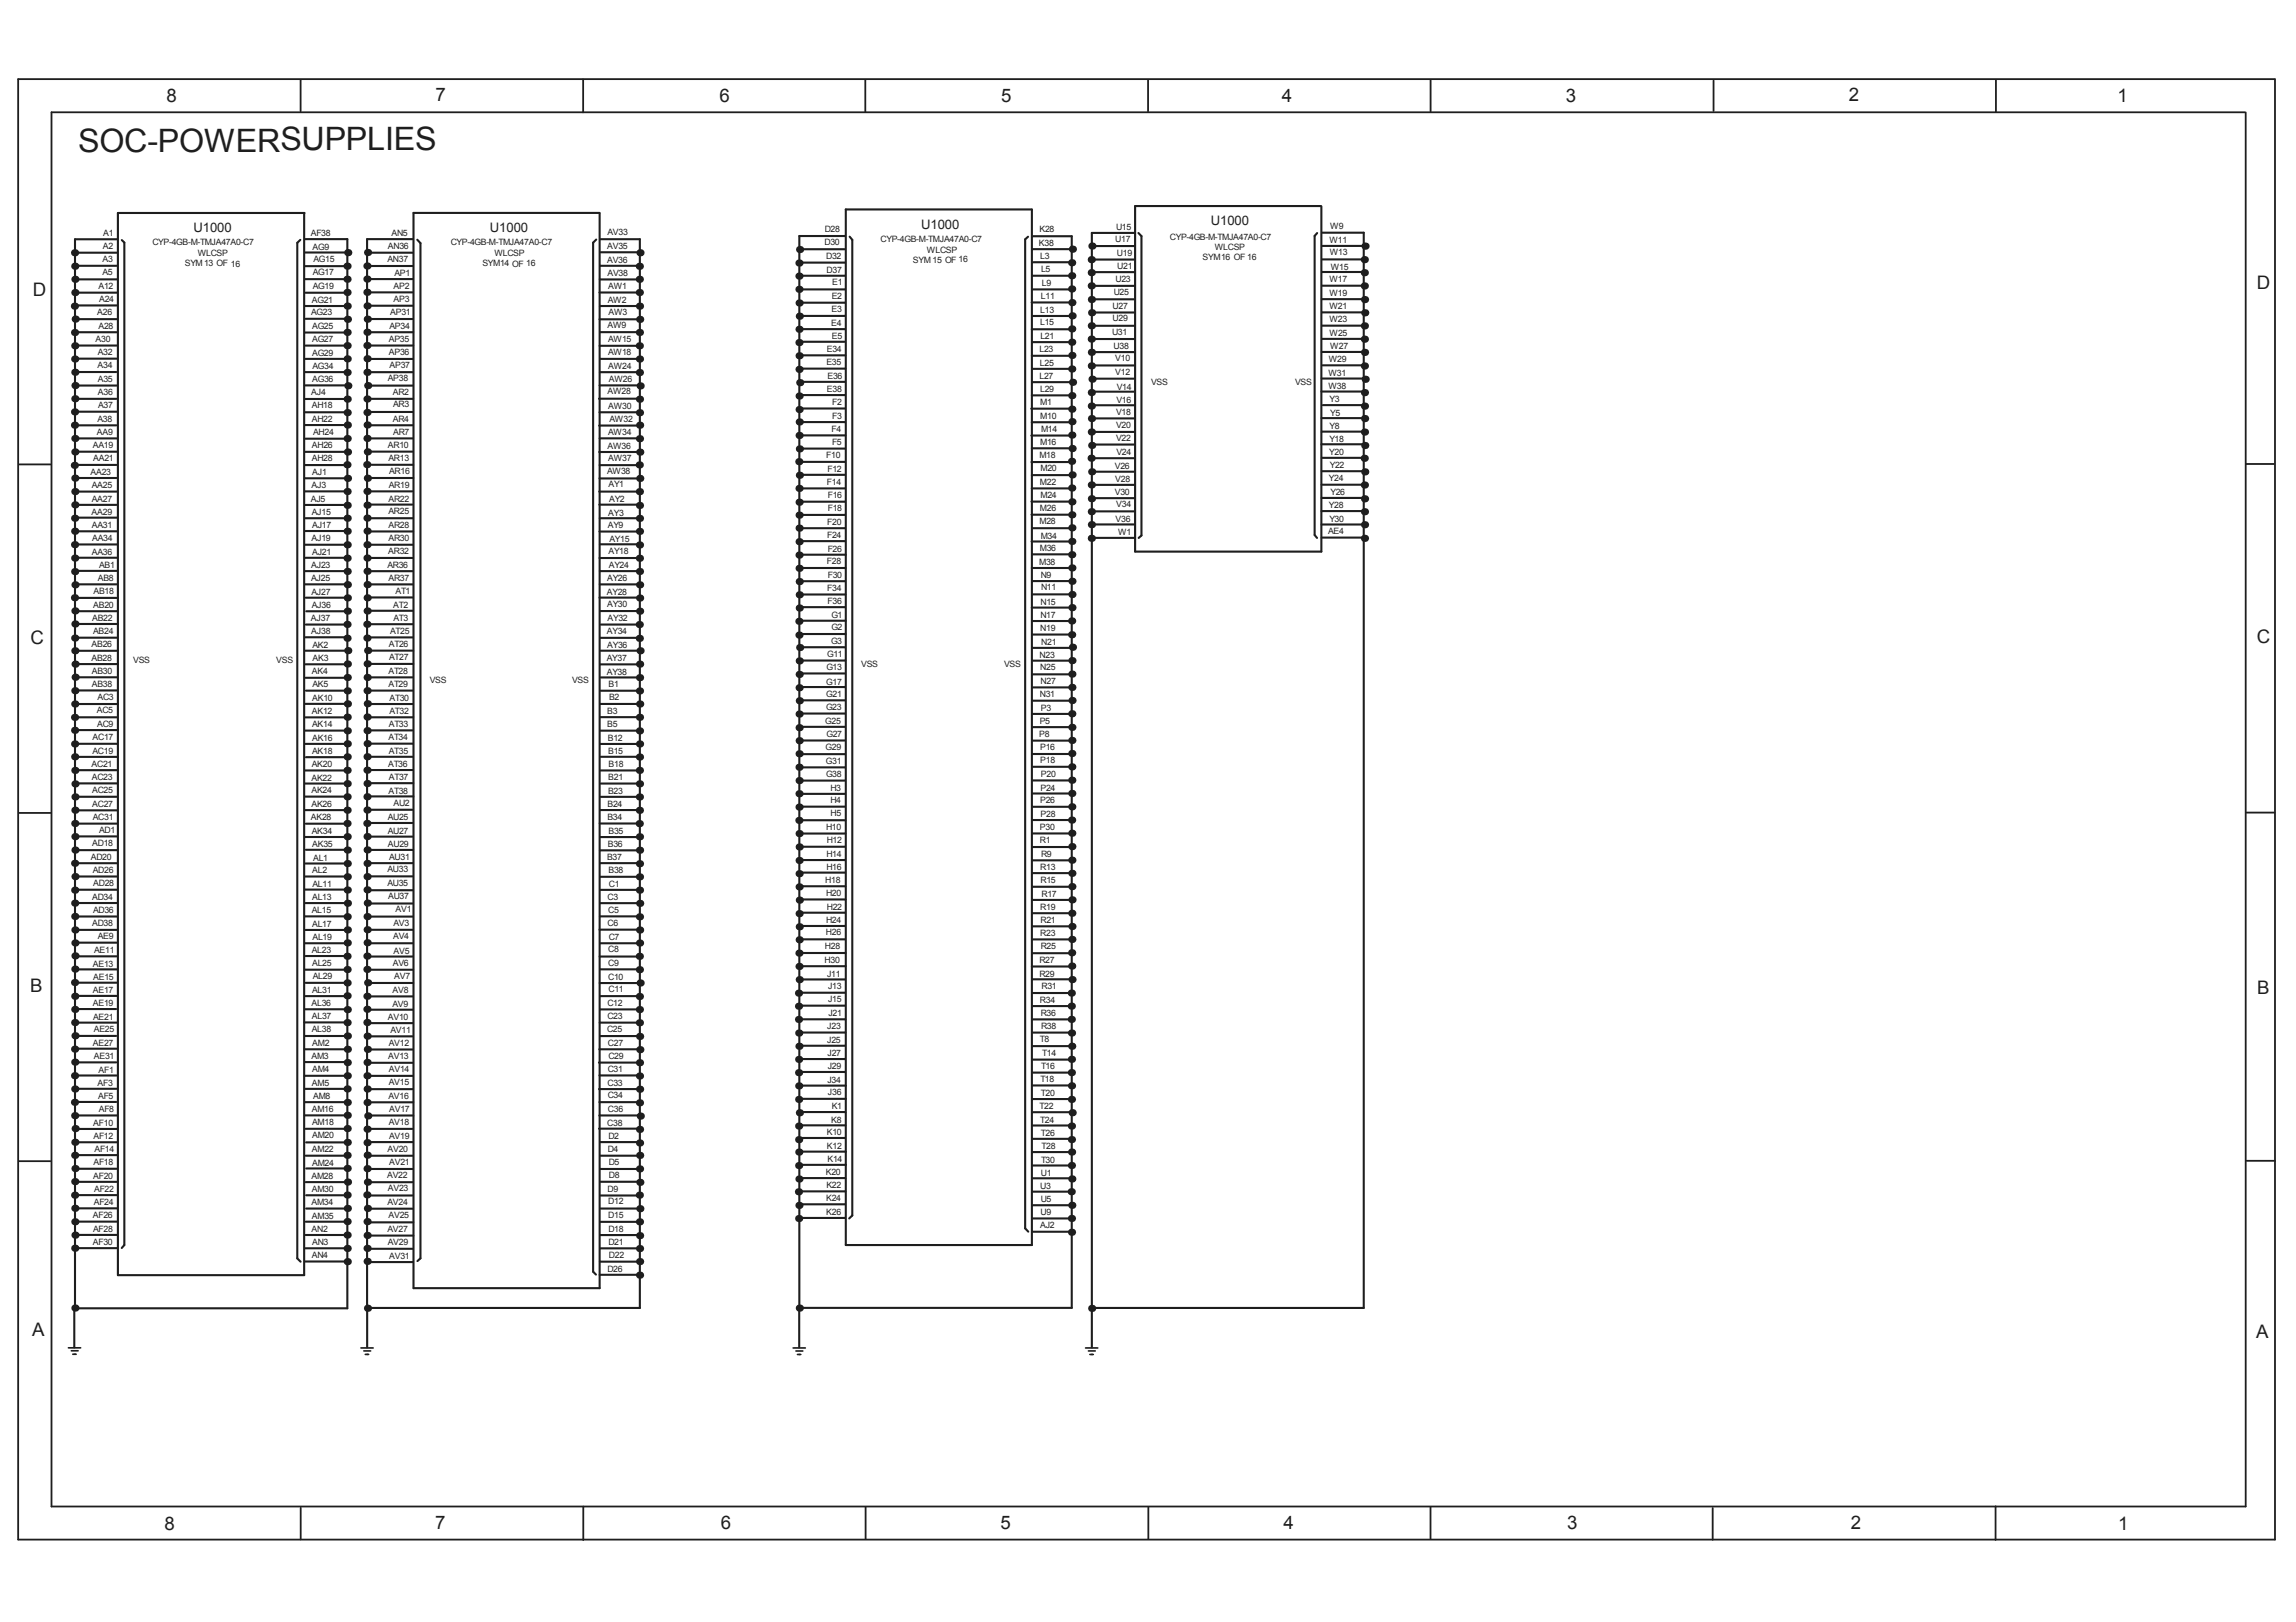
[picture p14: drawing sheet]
<svg xmlns="http://www.w3.org/2000/svg" width="297mm" height="210mm" viewBox="0 0 297 210" stroke-linecap="round" stroke-linejoin="round" font-family="sans-serif">
<defs><g id="words">
<text font-size="4.2" fill="#1e1e1e" x="10.1" y="19.6">SOC-POWERSUPPLIES</text>
<g font-size="2.4" fill="#1e1e1e">
<text x="21.6" y="13.3">8</text>
<text x="56.3" y="13.1">7</text>
<text x="93.1" y="13.3">6</text>
<text x="129.5" y="13.2">5</text>
<text x="165.8" y="13.3">4</text>
<text x="202.6" y="13.2">3</text>
<text x="239.2" y="13.1">2</text>
<text x="274" y="13.2">1</text>
<text x="4.2" y="38.2">D</text>
<text x="292" y="37.4">D</text>
<text x="3.9" y="83.4">C</text>
<text x="292" y="83.3">C</text>
<text x="3.9" y="128.4">B</text>
<text x="292" y="128.6">B</text>
<text x="4.2" y="172.9">A</text>
<text x="291.9" y="173.1">A</text>
<text x="21.3" y="198">8</text>
<text x="56.3" y="197.9">7</text>
<text x="93.3" y="197.9">6</text>
<text x="129.4" y="197.9">5</text>
<text x="166.1" y="197.9">4</text>
<text x="202.7" y="197.9">3</text>
<text x="239.4" y="197.9">2</text>
<text x="274" y="198">1</text>
</g>
<g font-size="1.7" fill="#1e1e1e">
<text x="119.2" y="29.6">U1000</text>
<text x="156.6" y="29.2">U1000</text>
<text x="25" y="30">U1000</text>
<text x="63.4" y="30">U1000</text>
</g>
<g font-size="1.1" fill="#1e1e1e">
<text x="144.4" y="29.8">U15</text>
<text x="172.1" y="29.7">W9</text>
<text x="13.3" y="35.6">A5</text>
<text x="13.3" y="34">A3</text>
<text x="13.3" y="32.2">A2</text>
<text x="13.4" y="30.5">A1</text>
<text x="19.7" y="31.8">CYP-4GB-M-TMJA47A0-C7</text>
<text x="23.9" y="34.5">SYM13 OF 16</text>
<text x="25.6" y="33.2">WLCSP</text>
<text x="40.2" y="30.5">AF38</text>
<text x="40.4" y="32.3">AG9</text>
<text x="40.5" y="35.6">AG17</text>
<text x="40.5" y="33.9">AG15</text>
<text x="50.1" y="33.9">AN37</text>
<text x="50.2" y="32.3">AN36</text>
<text x="50.6" y="30.5">AN5</text>
<text x="51" y="35.7">AP1</text>
<text x="58.3" y="31.7">CYP-4GB-M-TMJA47A0-C7</text>
<text x="62.4" y="34.4">SYM14 OF 16</text>
<text x="64" y="33.1">WLCSP</text>
<text x="78.5" y="34">AV36</text>
<text x="78.6" y="32.3">AV35</text>
<text x="78.6" y="30.4">AV33</text>
<text x="78.6" y="35.7">AV38</text>
<text x="106.7" y="31.7">D30</text>
<text x="106.7" y="30">D28</text>
<text x="106.9" y="33.5">D32</text>
<text x="106.9" y="35.3">D37</text>
<text x="113.9" y="31.3">CYP-4GB-M-TMJA47A0-C7</text>
<text x="118.1" y="34">SYM15 OF 16</text>
<text x="119.9" y="32.7">WLCSP</text>
<text x="134.4" y="31.9">K38</text>
<text x="134.5" y="30.1">K28</text>
<text x="134.6" y="33.5">L3</text>
<text x="134.7" y="35.2">L5</text>
<text x="144.3" y="31.4">U17</text>
<text x="144.5" y="33.2">U19</text>
<text x="144.5" y="34.8">U21</text>
<text x="151.4" y="31">CYP-4GB-M-TMJA47A0-C7</text>
<text x="155.6" y="33.6">SYM16 OF 16</text>
<text x="157.2" y="32.4">WLCSP</text>
<text x="172" y="31.4">W11</text>
<text x="172" y="33">W13</text>
<text x="172.2" y="34.9">W15</text>
<text x="12.6" y="40.8">A26</text>
<text x="12.7" y="37.4">A12</text>
<text x="12.8" y="39.1">A24</text>
<text x="40.2" y="40.8">AG23</text>
<text x="40.4" y="39.2">AG21</text>
<text x="40.5" y="37.4">AG19</text>
<text x="50.5" y="40.8">AP31</text>
<text x="50.9" y="37.3">AP2</text>
<text x="50.9" y="39">AP3</text>
<text x="78.6" y="39.2">AW2</text>
<text x="78.7" y="37.4">AW1</text>
<text x="78.7" y="40.8">AW3</text>
<text x="107.6" y="40.4">E3</text>
<text x="107.6" y="38.7">E2</text>
<text x="107.7" y="36.9">E1</text>
<text x="134.6" y="40.5">L13</text>
<text x="134.7" y="38.7">L11</text>
<text x="134.8" y="37.1">L9</text>
<text x="143.9" y="41.5">U29</text>
<text x="143.9" y="40">U27</text>
<text x="144.1" y="38.2">U25</text>
<text x="144.3" y="36.5">U23</text>
<text x="172" y="40">W21</text>
<text x="172" y="41.7">W23</text>
<text x="172" y="38.3">W19</text>
<text x="172" y="36.5">W17</text>
<text x="12.4" y="44.3">A30</text>
<text x="12.6" y="47.6">A34</text>
<text x="12.6" y="46">A32</text>
<text x="12.7" y="42.5">A28</text>
<text x="40.4" y="46">AG29</text>
<text x="40.4" y="42.6">AG25</text>
<text x="40.4" y="44.2">AG27</text>
<text x="40.4" y="47.7">AG34</text>
<text x="50.3" y="44.2">AP35</text>
<text x="50.3" y="45.9">AP36</text>
<text x="50.4" y="42.6">AP34</text>
<text x="50.4" y="47.7">AP37</text>
<text x="78.6" y="42.5">AW9</text>
<text x="78.7" y="45.9">AW18</text>
<text x="78.7" y="44.3">AW15</text>
<text x="78.7" y="47.7">AW24</text>
<text x="106.9" y="47.3">E35</text>
<text x="107" y="45.5">E34</text>
<text x="107.5" y="42.2">E4</text>
<text x="107.6" y="43.9">E5</text>
<text x="134.5" y="45.6">L23</text>
<text x="134.5" y="47.3">L25</text>
<text x="134.6" y="42.1">L15</text>
<text x="134.6" y="43.9">L21</text>
<text x="143.9" y="43.4">U31</text>
<text x="144.1" y="45.2">U38</text>
<text x="144.3" y="46.7">V10</text>
<text x="171.9" y="46.9">W29</text>
<text x="172" y="43.5">W25</text>
<text x="172.1" y="45.1">W27</text>
<text x="12.7" y="49.5">A35</text>
<text x="12.7" y="51.1">A36</text>
<text x="12.7" y="52.8">A37</text>
<text x="40.3" y="51.2">AJ4</text>
<text x="40.3" y="52.8">AH18</text>
<text x="40.4" y="49.4">AG36</text>
<text x="50.2" y="49.4">AP38</text>
<text x="50.8" y="51.1">AR2</text>
<text x="50.9" y="52.7">AR3</text>
<text x="78.6" y="51">AW28</text>
<text x="78.7" y="52.9">AW30</text>
<text x="78.8" y="49.4">AW26</text>
<text x="107" y="50.8">E38</text>
<text x="107.1" y="49">E36</text>
<text x="107.7" y="52.4">F2</text>
<text x="134.5" y="49.1">L27</text>
<text x="134.6" y="50.7">L29</text>
<text x="134.6" y="52.4">M1</text>
<text x="144.3" y="48.6">V12</text>
<text x="144.4" y="53.8">V18</text>
<text x="144.4" y="52.2">V16</text>
<text x="144.5" y="50.5">V14</text>
<text x="148.9" y="49.9">VSS</text>
<text x="167.5" y="49.8">VSS</text>
<text x="171.9" y="50.3">W38</text>
<text x="171.9" y="48.6">W31</text>
<text x="172" y="52">Y3</text>
<text x="172.1" y="53.8">Y5</text>
<text x="12" y="58">AA19</text>
<text x="12.1" y="59.7">AA21</text>
<text x="12.5" y="56.3">AA9</text>
<text x="12.6" y="54.6">A38</text>
<text x="40.4" y="54.6">AH22</text>
<text x="40.4" y="59.7">AH28</text>
<text x="40.4" y="57.9">AH26</text>
<text x="40.5" y="56.2">AH24</text>
<text x="50.2" y="58">AR10</text>
<text x="50.3" y="59.7">AR13</text>
<text x="50.8" y="54.6">AR4</text>
<text x="50.9" y="56.4">AR7</text>
<text x="78.6" y="58">AW36</text>
<text x="78.7" y="56.3">AW34</text>
<text x="78.7" y="59.7">AW37</text>
<text x="78.8" y="54.6">AW32</text>
<text x="106.9" y="59.3">F10</text>
<text x="107.6" y="55.9">F4</text>
<text x="107.6" y="57.6">F5</text>
<text x="107.7" y="54.2">F3</text>
<text x="134.5" y="59.3">M18</text>
<text x="134.6" y="57.6">M16</text>
<text x="134.6" y="54.2">M10</text>
<text x="134.7" y="55.9">M14</text>
<text x="144.4" y="55.4">V20</text>
<text x="144.4" y="57.1">V22</text>
<text x="144.4" y="58.9">V24</text>
<text x="172" y="58.9">Y20</text>
<text x="172" y="57.2">Y18</text>
<text x="172" y="55.5">Y8</text>
<text x="11.7" y="61.5">AA23</text>
<text x="11.9" y="64.9">AA27</text>
<text x="11.9" y="63.1">AA25</text>
<text x="40.2" y="64.9">AJ5</text>
<text x="40.3" y="63.2">AJ3</text>
<text x="40.4" y="61.5">AJ1</text>
<text x="50.3" y="64.9">AR22</text>
<text x="50.3" y="63.2">AR19</text>
<text x="50.3" y="61.3">AR16</text>
<text x="78.5" y="61.4">AW38</text>
<text x="78.7" y="63.1">AY1</text>
<text x="78.8" y="65">AY2</text>
<text x="107" y="62.8">F14</text>
<text x="107.1" y="61">F12</text>
<text x="107.1" y="64.5">F16</text>
<text x="134.5" y="62.7">M22</text>
<text x="134.6" y="61">M20</text>
<text x="134.6" y="64.5">M24</text>
<text x="144.2" y="60.6">V26</text>
<text x="144.2" y="64.1">V30</text>
<text x="144.3" y="62.3">V28</text>
<text x="144.4" y="65.6">V34</text>
<text x="171.9" y="65.8">Y28</text>
<text x="171.9" y="62.3">Y24</text>
<text x="172" y="60.6">Y22</text>
<text x="172.1" y="64">Y26</text>
<text x="11.9" y="66.7">AA29</text>
<text x="11.9" y="68.3">AA31</text>
<text x="11.9" y="71.8">AA36</text>
<text x="11.9" y="70.1">AA34</text>
<text x="40.3" y="70">AJ19</text>
<text x="40.3" y="66.6">AJ15</text>
<text x="40.4" y="71.8">AJ21</text>
<text x="40.4" y="68.4">AJ17</text>
<text x="50.2" y="71.7">AR32</text>
<text x="50.3" y="66.5">AR25</text>
<text x="50.3" y="70">AR30</text>
<text x="50.3" y="68.4">AR28</text>
<text x="78.6" y="68.3">AY9</text>
<text x="78.7" y="66.8">AY3</text>
<text x="78.7" y="71.7">AY18</text>
<text x="78.8" y="70.1">AY15</text>
<text x="107" y="69.6">F24</text>
<text x="107" y="67.9">F20</text>
<text x="107.1" y="71.4">F26</text>
<text x="107.1" y="66.1">F18</text>
<text x="134.5" y="67.8">M28</text>
<text x="134.5" y="71.3">M36</text>
<text x="134.5" y="66.1">M26</text>
<text x="134.6" y="69.7">M34</text>
<text x="144.3" y="67.6">V36</text>
<text x="144.7" y="69.2">W1</text>
<text x="171.8" y="69.1">AE4</text>
<text x="172" y="67.6">Y30</text>
<text x="12.1" y="76.9">AB18</text>
<text x="12.7" y="75.2">AB8</text>
<text x="12.8" y="73.5">AB1</text>
<text x="40.2" y="75.2">AJ25</text>
<text x="40.3" y="73.5">AJ23</text>
<text x="40.3" y="77">AJ27</text>
<text x="50.1" y="73.5">AR36</text>
<text x="50.3" y="75.2">AR37</text>
<text x="51.2" y="76.9">AT1</text>
<text x="78.5" y="77">AY28</text>
<text x="78.5" y="75.2">AY26</text>
<text x="78.8" y="73.5">AY24</text>
<text x="107" y="73">F28</text>
<text x="107" y="76.5">F34</text>
<text x="107.1" y="74.7">F30</text>
<text x="134.4" y="73.1">M38</text>
<text x="134.6" y="74.8">N9</text>
<text x="134.7" y="76.4">N11</text>
<text x="11.9" y="83.7">AB26</text>
<text x="11.9" y="80.3">AB22</text>
<text x="12" y="82">AB24</text>
<text x="12.1" y="78.6">AB20</text>
<text x="40.2" y="80.3">AJ37</text>
<text x="40.3" y="82.1">AJ38</text>
<text x="40.3" y="78.7">AJ36</text>
<text x="40.4" y="83.8">AK2</text>
<text x="50.3" y="83.8">AT26</text>
<text x="50.5" y="82.1">AT25</text>
<text x="50.9" y="78.6">AT2</text>
<text x="50.9" y="80.3">AT3</text>
<text x="78.5" y="82.1">AY34</text>
<text x="78.6" y="78.6">AY30</text>
<text x="78.6" y="83.8">AY36</text>
<text x="78.6" y="80.3">AY32</text>
<text x="107.1" y="78.2">F36</text>
<text x="107.5" y="83.4">G3</text>
<text x="107.6" y="81.6">G2</text>
<text x="107.6" y="79.9">G1</text>
<text x="134.6" y="81.6">N19</text>
<text x="134.6" y="80">N17</text>
<text x="134.6" y="78.3">N15</text>
<text x="134.7" y="83.4">N21</text>
<text x="11.8" y="85.6">AB28</text>
<text x="11.9" y="87.2">AB30</text>
<text x="11.9" y="88.9">AB38</text>
<text x="17.2" y="85.9">VSS</text>
<text x="35.7" y="85.8">VSS</text>
<text x="40.4" y="87.2">AK4</text>
<text x="40.4" y="89">AK5</text>
<text x="40.4" y="85.5">AK3</text>
<text x="50.3" y="88.9">AT29</text>
<text x="50.3" y="87.2">AT28</text>
<text x="50.3" y="85.4">AT27</text>
<text x="55.6" y="88.4">VSS</text>
<text x="74" y="88.4">VSS</text>
<text x="78.5" y="85.6">AY37</text>
<text x="78.5" y="87.3">AY38</text>
<text x="78.7" y="88.9">B1</text>
<text x="106.9" y="88.7">G17</text>
<text x="106.9" y="86.7">G13</text>
<text x="107" y="85.1">G11</text>
<text x="111.4" y="86.3">VSS</text>
<text x="129.9" y="86.3">VSS</text>
<text x="134.5" y="85.1">N23</text>
<text x="134.6" y="86.7">N25</text>
<text x="134.6" y="88.5">N27</text>
<text x="12" y="95.8">AC17</text>
<text x="12.5" y="92.3">AC5</text>
<text x="12.6" y="94.1">AC9</text>
<text x="12.6" y="90.6">AC3</text>
<text x="40.4" y="92.4">AK12</text>
<text x="40.4" y="94.1">AK14</text>
<text x="40.4" y="95.8">AK16</text>
<text x="40.4" y="90.7">AK10</text>
<text x="50.3" y="95.8">AT34</text>
<text x="50.3" y="94">AT33</text>
<text x="50.4" y="92.4">AT32</text>
<text x="50.4" y="90.7">AT30</text>
<text x="78.6" y="94.1">B5</text>
<text x="78.6" y="92.4">B3</text>
<text x="78.6" y="95.9">B12</text>
<text x="78.8" y="90.6">B2</text>
<text x="106.8" y="93.7">G25</text>
<text x="106.9" y="91.9">G23</text>
<text x="106.9" y="90.2">G21</text>
<text x="106.9" y="95.4">G27</text>
<text x="134.4" y="95.3">P8</text>
<text x="134.5" y="93.6">P5</text>
<text x="134.5" y="90.2">N31</text>
<text x="134.6" y="91.9">P3</text>
<text x="11.9" y="99.2">AC21</text>
<text x="11.9" y="100.9">AC23</text>
<text x="11.9" y="97.6">AC19</text>
<text x="40.3" y="101.1">AK22</text>
<text x="40.3" y="99.2">AK20</text>
<text x="40.4" y="97.6">AK18</text>
<text x="50.2" y="99.2">AT36</text>
<text x="50.3" y="97.5">AT35</text>
<text x="50.3" y="101">AT37</text>
<text x="78.7" y="97.5">B15</text>
<text x="78.7" y="100.9">B21</text>
<text x="78.7" y="99.2">B18</text>
<text x="106.8" y="97.1">G29</text>
<text x="106.8" y="98.9">G31</text>
<text x="106.9" y="100.5">G38</text>
<text x="134.6" y="97.1">P16</text>
<text x="134.6" y="98.7">P18</text>
<text x="134.7" y="100.5">P20</text>
<text x="11.9" y="102.6">AC25</text>
<text x="11.9" y="104.4">AC27</text>
<text x="12" y="106.2">AC31</text>
<text x="12.8" y="107.8">AD1</text>
<text x="40.2" y="106.1">AK28</text>
<text x="40.3" y="104.4">AK26</text>
<text x="40.3" y="102.7">AK24</text>
<text x="40.3" y="107.9">AK34</text>
<text x="50.2" y="106.1">AU25</text>
<text x="50.2" y="107.9">AU27</text>
<text x="50.3" y="102.7">AT38</text>
<text x="50.9" y="104.3">AU2</text>
<text x="78.6" y="106.1">B34</text>
<text x="78.6" y="104.4">B24</text>
<text x="78.7" y="102.7">B23</text>
<text x="78.7" y="107.9">B35</text>
<text x="106.9" y="107.4">H10</text>
<text x="107.4" y="103.9">H4</text>
<text x="107.4" y="102.3">H3</text>
<text x="107.5" y="105.7">H5</text>
<text x="134.5" y="107.4">P30</text>
<text x="134.6" y="103.9">P26</text>
<text x="134.6" y="102.3">P24</text>
<text x="134.6" y="105.7">P28</text>
<text x="11.8" y="111.3">AD20</text>
<text x="11.9" y="109.5">AD18</text>
<text x="12" y="112.9">AD26</text>
<text x="40.4" y="109.6">AK35</text>
<text x="40.4" y="113">AL2</text>
<text x="40.5" y="111.4">AL1</text>
<text x="50.1" y="112.8">AU33</text>
<text x="50.2" y="109.5">AU29</text>
<text x="50.3" y="111.3">AU31</text>
<text x="78.5" y="111.3">B37</text>
<text x="78.6" y="109.6">B36</text>
<text x="78.7" y="113">B38</text>
<text x="106.9" y="110.9">H14</text>
<text x="106.9" y="112.6">H16</text>
<text x="107" y="109.1">H12</text>
<text x="134.5" y="109.2">R1</text>
<text x="134.6" y="112.6">R13</text>
<text x="134.7" y="110.9">R9</text>
<text x="11.9" y="119.8">AD38</text>
<text x="11.9" y="116.4">AD34</text>
<text x="12" y="118.1">AD36</text>
<text x="12.1" y="114.7">AD28</text>
<text x="40.3" y="118.2">AL15</text>
<text x="40.4" y="119.9">AL17</text>
<text x="40.4" y="116.5">AL13</text>
<text x="40.4" y="114.8">AL11</text>
<text x="50.1" y="114.7">AU35</text>
<text x="50.2" y="116.4">AU37</text>
<text x="50.9" y="119.9">AV3</text>
<text x="51.2" y="118">AV1</text>
<text x="78.6" y="116.4">C3</text>
<text x="78.6" y="119.9">C6</text>
<text x="78.7" y="118.1">C5</text>
<text x="78.8" y="114.8">C1</text>
<text x="106.8" y="114.3">H18</text>
<text x="106.9" y="116">H20</text>
<text x="106.9" y="119.4">H24</text>
<text x="107" y="117.7">H22</text>
<text x="134.6" y="117.8">R19</text>
<text x="134.6" y="114.3">R15</text>
<text x="134.6" y="119.5">R21</text>
<text x="134.7" y="116.1">R17</text>
<text x="12" y="125.1">AE13</text>
<text x="12.2" y="123.3">AE11</text>
<text x="12.6" y="121.6">AE9</text>
<text x="40.3" y="123.3">AL23</text>
<text x="40.4" y="125">AL25</text>
<text x="40.4" y="121.7">AL19</text>
<text x="50.8" y="125">AV6</text>
<text x="50.9" y="121.6">AV4</text>
<text x="50.9" y="123.4">AV5</text>
<text x="78.7" y="123.2">C8</text>
<text x="78.7" y="125">C9</text>
<text x="78.8" y="121.6">C7</text>
<text x="106.7" y="124.6">H30</text>
<text x="106.7" y="122.8">H28</text>
<text x="106.9" y="121.1">H26</text>
<text x="134.5" y="124.7">R27</text>
<text x="134.6" y="121.1">R23</text>
<text x="134.6" y="122.8">R25</text>
<text x="12" y="128.5">AE17</text>
<text x="12" y="130.1">AE19</text>
<text x="12" y="132">AE21</text>
<text x="12.1" y="126.8">AE15</text>
<text x="40.3" y="130.2">AL36</text>
<text x="40.4" y="131.9">AL37</text>
<text x="40.4" y="128.5">AL31</text>
<text x="40.5" y="126.6">AL29</text>
<text x="50.2" y="132">AV10</text>
<text x="50.8" y="130.3">AV9</text>
<text x="50.8" y="128.5">AV8</text>
<text x="51" y="126.7">AV7</text>
<text x="78.6" y="131.9">C23</text>
<text x="78.6" y="130.2">C12</text>
<text x="78.7" y="126.8">C10</text>
<text x="78.7" y="128.4">C11</text>
<text x="107" y="126.4">J11</text>
<text x="107.1" y="128">J13</text>
<text x="107.1" y="129.7">J15</text>
<text x="107.2" y="131.5">J21</text>
<text x="134.5" y="126.4">R29</text>
<text x="134.5" y="129.8">R34</text>
<text x="134.6" y="131.5">R36</text>
<text x="134.7" y="128">R31</text>
<text x="12" y="135.4">AE27</text>
<text x="12.1" y="133.6">AE25</text>
<text x="12.1" y="137.1">AE31</text>
<text x="40.3" y="137">AM3</text>
<text x="40.3" y="133.6">AL38</text>
<text x="40.4" y="135.3">AM2</text>
<text x="50.2" y="137.1">AV13</text>
<text x="50.3" y="135.4">AV12</text>
<text x="50.5" y="133.7">AV11</text>
<text x="78.5" y="133.6">C25</text>
<text x="78.7" y="135.3">C27</text>
<text x="78.7" y="137.1">C29</text>
<text x="107" y="134.9">J25</text>
<text x="107" y="133.2">J23</text>
<text x="107.1" y="136.6">J27</text>
<text x="134.5" y="134.9">T8</text>
<text x="134.7" y="133.2">R38</text>
<text x="134.8" y="136.7">T14</text>
<text x="12.6" y="140.6">AF3</text>
<text x="12.7" y="142.2">AF5</text>
<text x="12.8" y="138.9">AF1</text>
<text x="12.8" y="143.9">AF8</text>
<text x="40.3" y="143.9">AM16</text>
<text x="40.4" y="140.5">AM5</text>
<text x="40.4" y="138.8">AM4</text>
<text x="40.5" y="142.2">AM8</text>
<text x="50.3" y="142.2">AV16</text>
<text x="50.3" y="140.5">AV15</text>
<text x="50.3" y="138.8">AV14</text>
<text x="50.4" y="144">AV17</text>
<text x="78.6" y="140.6">C33</text>
<text x="78.6" y="138.7">C31</text>
<text x="78.6" y="142.1">C34</text>
<text x="78.7" y="143.9">C36</text>
<text x="107" y="140.1">J34</text>
<text x="107.1" y="138.3">J29</text>
<text x="107.1" y="141.8">J36</text>
<text x="107.6" y="143.5">K1</text>
<text x="134.5" y="143.5">T22</text>
<text x="134.6" y="140.1">T18</text>
<text x="134.7" y="141.8">T20</text>
<text x="134.7" y="138.3">T16</text>
<text x="12.1" y="145.7">AF10</text>
<text x="12.1" y="147.4">AF12</text>
<text x="12.2" y="149.1">AF14</text>
<text x="40.4" y="149">AM22</text>
<text x="40.4" y="145.6">AM18</text>
<text x="40.4" y="147.3">AM20</text>
<text x="50.1" y="149">AV20</text>
<text x="50.3" y="145.6">AV18</text>
<text x="50.3" y="147.4">AV19</text>
<text x="78.6" y="145.7">C38</text>
<text x="78.6" y="149.1">D4</text>
<text x="78.7" y="147.4">D2</text>
<text x="107" y="146.9">K10</text>
<text x="107" y="148.7">K12</text>
<text x="107.5" y="145.3">K8</text>
<text x="134.6" y="145.3">T24</text>
<text x="134.7" y="147">T26</text>
<text x="134.8" y="148.7">T28</text>
<text x="12.1" y="152.6">AF20</text>
<text x="12.1" y="150.8">AF18</text>
<text x="12.1" y="155.9">AF24</text>
<text x="12.2" y="154.2">AF22</text>
<text x="40.3" y="155.9">AM34</text>
<text x="40.3" y="152.5">AM28</text>
<text x="40.3" y="154.2">AM30</text>
<text x="40.4" y="150.8">AM24</text>
<text x="50.1" y="152.4">AV22</text>
<text x="50.1" y="156">AV24</text>
<text x="50.2" y="154.1">AV23</text>
<text x="50.4" y="150.8">AV21</text>
<text x="78.6" y="154.2">D9</text>
<text x="78.7" y="155.8">D12</text>
<text x="78.7" y="150.8">D5</text>
<text x="78.8" y="152.5">D8</text>
<text x="106.8" y="152.1">K20</text>
<text x="106.9" y="155.5">K24</text>
<text x="106.9" y="153.8">K22</text>
<text x="107.1" y="150.3">K14</text>
<text x="134.6" y="153.8">U3</text>
<text x="134.6" y="155.5">U5</text>
<text x="134.7" y="152.2">U1</text>
<text x="134.7" y="150.5">T30</text>
<text x="12" y="157.7">AF26</text>
<text x="12" y="161.1">AF30</text>
<text x="12" y="159.4">AF28</text>
<text x="40.3" y="159.4">AN2</text>
<text x="40.4" y="157.7">AM35</text>
<text x="40.4" y="161.1">AN3</text>
<text x="50.1" y="159.4">AV27</text>
<text x="50.2" y="161.1">AV29</text>
<text x="50.3" y="157.6">AV25</text>
<text x="78.7" y="157.6">D15</text>
<text x="78.7" y="159.4">D18</text>
<text x="78.7" y="161.1">D21</text>
<text x="106.9" y="157.2">K26</text>
<text x="134.6" y="158.9">AJ2</text>
<text x="134.6" y="157.2">U9</text>
<text x="40.3" y="162.8">AN4</text>
<text x="50.4" y="162.9">AV31</text>
<text x="78.6" y="164.6">D26</text>
<text x="78.8" y="162.8">D22</text>
</g>
</g></defs>
<g fill="none" stroke="#1e1e1e" stroke-width=".27">
<path d="M9.8 34.4h5.3M9.9 37.9h5.2M9.9 32.7h5.2M9.9 36.2h5.3M9.9 39.5h5.3M15.8 31.1l.3 .3v129.7l-.4 .4M38.9 31l-.4 .4v131.4l.4 .5M39.4 27.6h-24.1v137.4h24v-137.4M39.5 32.7h5.3M39.5 36.1h5.2M39.5 39.6h5.2M39.5 30.9h5.4v138.4h-35.2v-138.3h5.5"/>
<path d="M39.5 34.4h5.3M39.5 37.9h5.3M47.6 36.1h5.8M47.6 32.7h5.8M47.6 39.6h5.8M47.7 37.8h5.7M47.7 34.4h5.7M53.4 30.9h-5.9v138.4h35.3v-138.3h-5.1M54 31l.4 .5v131.3l-.4 .4M77.1 31l-.4 .4v133.2l.4 .3M77.5 27.6h-24v139.1h24.1v-139.1M77.5 37.9h5.3"/>
<path d="M77.6 36.2h5.3M77.6 39.6h5.3M77.6 34.4h5.2M77.7 32.6h5M103.5 34h5.9M103.6 35.7h5.7M103.6 37.5h5.7M103.7 39.2h5.7M103.7 32.3h5.6M109.3 30.5h-5.9v138.8h35.3v-138.7h-5.1M109.9 30.6l.4 .4v126.3l-.4 .4M133 30.6l-.4 .4v128l.4 .4"/>
<path d="M133.5 39.1h5.2M133.5 27.1h-24.1v134h24.1v-134M133.5 37.5h5.3M133.5 35.7h5.2M133.6 32.2h5.1M133.6 33.9h5.1M141.4 38.7h5.3M141.4 37h5.3M141.4 33.6h5.3M141.4 35.2h5.4M141.5 31.8h5.3M147.3 30.2l.4 .4v38.7l-.4 .3"/>
<path d="M170.4 30.2l-.3 .3v38.7l.3 .4M170.9 26.7h-24v44.7h24v-44.7M171 38.7h5.3M171 37h5.4M171 33.6h5.4M171.1 35.2h5.3M171.1 30.1h5.3v139.2h-35.1v-139.2h5.5M171.1 31.8h5.3M9.8 48.1h5.2M9.8 51.6h5.3M9.8 55h5.3M9.9 49.9h5.2"/>
<path d="M9.9 58.5h5.2M9.9 56.7h5.2M9.9 53.3h5.2M9.9 46.4h5.2M9.9 41.3h5.2M9.9 44.7h5.3M9.9 43h5.3M39.4 49.9h5.3M39.4 53.4h5.3M39.4 56.8h5.3M39.5 51.6h5.2M39.5 55h5.2"/>
<path d="M39.5 43h5.2M39.5 48.2h5.2M39.5 58.5h5.2M39.5 46.4h5.3M39.5 44.7h5.3M39.5 41.3h5.3M47.6 56.7h5.8M47.6 46.5h5.8M47.6 53.3h5.8M47.7 49.9h5.7M47.7 43h5.7M47.7 48.2h5.7"/>
<path d="M47.7 41.3h5.7M47.7 55h5.7M47.7 58.4h5.7M47.7 51.6h5.7M47.8 44.7h5.7M77.5 51.6h5.3M77.5 55.1h5.3M77.5 58.5h5.3M77.6 53.4h5.2M77.6 41.3h5.2M77.6 49.9h5.2M77.6 44.8h5.2"/>
<path d="M77.6 56.7h5.2M77.6 48.2h5.3M77.6 43h5.3M77.6 46.4h5.3M103.5 40.9h5.8M103.6 58.1h5.7M103.6 49.4h5.7M103.6 52.9h5.7M103.6 44.2h5.7M103.6 46h5.8M103.6 42.6h5.7M103.6 54.6h5.8"/>
<path d="M103.6 59.8h5.7M103.6 51.1h5.7M103.7 47.7h5.7M103.7 56.3h5.7M133.4 52.9h5.3M133.4 56.4h5.3M133.4 59.8h5.3M133.5 42.6h5.2M133.5 54.6h5.2M133.5 58h5.2M133.5 51.2h5.2M133.5 46h5.2"/>
<path d="M133.5 40.9h5.3M133.5 49.5h5.3M133.5 47.7h5.3M133.5 44.3h5.3M141.3 50.7h5.4M141.4 45.6h5.3M141.4 49h5.3M141.4 55.9h5.3M141.4 59.3h5.3M141.4 43.9h5.3M141.4 40.4h5.3M141.4 57.5h5.3"/>
<path d="M141.4 42.2h5.3M141.4 54.1h5.4M141.5 47.3h5.3M141.5 52.4h5.3M171 57.5h5.3M171 50.7h5.3M171 54.1h5.3M171 45.5h5.3M171 55.9h5.3M171 49h5.3M171 59.3h5.3M171 43.9h5.4"/>
<path d="M171 40.4h5.4M171 42.1h5.4M171.1 47.3h5.3M171.1 52.4h5.4M9.8 60.2h5.3M9.8 61.9h5.3M9.8 65.3h5.3M9.9 73.9h5.2M9.9 68.8h5.2M9.9 72.2h5.2M9.9 63.6h5.2M9.9 70.5h5.3"/>
<path d="M9.9 67h5.3M9.9 75.6h5.3M9.9 79.1h5.3M10 77.4h5.3M39.4 61.9h5.3M39.4 63.6h5.3M39.5 67.1h5.2M39.5 75.6h5.2M39.5 70.5h5.2M39.5 60.2h5.2M39.5 73.9h5.3M39.5 65.3h5.3"/>
<path d="M39.5 72.2h5.3M39.5 68.7h5.3M39.6 77.3h5.2M39.6 79.1h5.3M47.6 63.6h5.7M47.6 70.5h5.8M47.7 77.3h5.7M47.7 73.9h5.7M47.7 65.3h5.7M47.7 67.1h5.7M47.7 72.2h5.7M47.7 60.1h5.8"/>
<path d="M47.7 75.6h5.7M47.7 79h5.7M47.7 68.8h5.7M47.8 61.9h5.7M77.5 63.6h5.3M77.5 65.3h5.3M77.5 68.8h5.3M77.6 77.3h5.2M77.6 61.9h5.2M77.6 72.2h5.2M77.6 60.2h5.2M77.6 67.1h5.3"/>
<path d="M77.6 75.6h5.3M77.6 73.9h5.3M77.6 70.4h5.3M77.6 79.1h5.3M103.5 66.6h5.8M103.6 61.4h5.7M103.6 63.2h5.7M103.6 75.2h5.8M103.6 68.4h5.7M103.6 70h5.7M103.6 78.6h5.7M103.6 71.8h5.8"/>
<path d="M103.7 64.9h5.7M103.7 76.9h5.7M103.7 73.5h5.7M133.4 64.9h5.3M133.5 66.6h5.2M133.5 70.1h5.2M133.5 63.2h5.2M133.5 73.5h5.2M133.5 78.6h5.2M133.5 61.5h5.2M133.5 68.4h5.3M133.5 76.9h5.3"/>
<path d="M133.5 75.2h5.3M133.5 71.7h5.3M141.4 67.9h5.3M141.4 61h5.3M141.4 66.2h5.3M141.4 62.7h5.3M141.4 64.5h5.3M141.5 69.6h5.3M171 66.1h5.3M171 67.9h5.3M171 62.7h5.3M171 64.4h5.3"/>
<path d="M171 69.6h5.3M171 61h5.3M9.9 89.3h5.3M9.9 92.8h5.3M10 96.3h5.2M10 82.5h5.2M10 87.6h5.2M10 91.1h5.3M10 85.9h5.3M10 99.7h5.3M10 84.2h5.3M10 97.9h5.3"/>
<path d="M10 80.7h5.3M10 94.5h5.3M39.5 84.2h5.2M39.5 94.5h5.2M39.5 99.7h5.2M39.5 96.3h5.3M39.5 91.1h5.3M39.5 82.5h5.2M39.5 92.8h5.3M39.5 87.7h5.3M39.5 86h5.3M39.6 80.8h5.2"/>
<path d="M39.6 98h5.2M39.6 89.4h5.2M47.7 97.9h5.7M47.7 80.8h5.7M47.7 87.7h5.7M47.7 94.5h5.7M47.7 91.1h5.7M47.7 84.2h5.8M47.7 96.2h5.7M47.7 89.4h5.7M47.7 82.5h5.7M47.7 99.7h5.7"/>
<path d="M47.7 92.8h5.7M47.8 85.9h5.7M77.6 92.8h5.3M77.7 96.3h5.2M77.7 82.5h5.2M77.7 86h5.2M77.7 91.1h5.2M77.7 99.7h5.2M77.7 94.6h5.3M77.7 89.4h5.3M77.7 80.8h5.3M77.7 84.2h5.3"/>
<path d="M77.7 97.9h5.3M77.7 87.7h5.3M103.5 92.3h5.8M103.6 95.8h5.7M103.6 97.6h5.7M103.6 87.2h5.7M103.6 88.9h5.7M103.6 83.8h5.8M103.6 94.1h5.7M103.6 99.3h5.7M103.6 80.3h5.8M103.7 90.6h5.7"/>
<path d="M103.7 85.5h5.7M103.7 82h5.7M133.6 94.1h5.2M133.6 80.4h5.2M133.6 97.6h5.2M133.6 83.8h5.2M133.6 92.4h5.3M133.6 87.3h5.3M133.6 95.8h5.3M133.6 82.1h5.3M133.6 90.7h5.3M133.6 85.5h5.3"/>
<path d="M133.6 99.2h5.3M133.6 89h5.3M9.9 116.9h5.2M9.9 103.1h5.2M9.9 106.6h5.3M9.9 110h5.3M9.9 115.1h5.3M9.9 118.6h5.3M9.9 113.4h5.3M9.9 104.9h5.3M10 111.7h5.2M10 108.2h5.2"/>
<path d="M10 101.4h5.2M39.5 115.1h5.2M39.5 101.4h5.2M39.5 118.6h5.2M39.5 113.4h5.2M39.5 103.1h5.2M39.5 104.8h5.3M39.5 108.3h5.3M39.5 111.7h5.3M39.5 116.9h5.3M39.6 106.6h5.2M39.6 110h5.2"/>
<path d="M47.6 104.8h5.8M47.6 111.7h5.8M47.6 118.6h5.8M47.6 115.2h5.8M47.7 106.5h5.7M47.7 108.3h5.7M47.7 113.4h5.7M47.7 101.4h5.8M47.7 116.9h5.7M47.7 110h5.7M47.8 103.1h5.7M77.6 106.6h5.2"/>
<path d="M77.6 110h5.3M77.6 118.6h5.3M77.6 113.5h5.3M77.7 108.3h5.2M77.7 116.9h5.2M77.7 115.2h5.2M77.7 104.8h5.2M77.7 111.7h5.2M77.7 103.1h5.3M77.7 101.4h5.3M103.5 101h5.8M103.6 109.6h5.7"/>
<path d="M103.6 118.1h5.7M103.6 104.4h5.7M103.6 102.7h5.7M103.6 112.9h5.7M103.6 106.1h5.8M103.6 111.3h5.7M103.6 114.7h5.8M103.7 119.8h5.6M103.7 107.9h5.7M103.7 116.4h5.7M133.5 107.9h5.3M133.5 111.3h5.3"/>
<path d="M133.5 114.8h5.3M133.5 119.9h5.3M133.6 118.2h5.2M133.6 109.6h5.2M133.6 116.5h5.2M133.6 113h5.2M133.6 101h5.3M133.6 106.1h5.3M133.6 104.4h5.3M133.6 102.7h5.3M9.8 130.6h5.2M9.8 134.1h5.2"/>
<path d="M9.8 137.5h5.2M9.8 132.3h5.3M9.8 139.2h5.3M9.8 135.7h5.3M9.9 120.3h5.2M9.9 123.8h5.2M9.9 128.9h5.2M9.9 127.2h5.3M9.9 125.4h5.3M9.9 122h5.3M39.4 132.3h5.2M39.4 135.8h5.2"/>
<path d="M39.4 139.2h5.3M39.4 134.1h5.3M39.5 137.4h5.2M39.5 122.1h5.2M39.5 130.6h5.2M39.5 125.5h5.2M39.5 120.3h5.3M39.5 128.9h5.3M39.5 123.7h5.3M39.5 127.2h5.3M47.6 122.1h5.8M47.6 135.8h5.8"/>
<path d="M47.6 128.9h5.8M47.6 139.2h5.8M47.7 132.4h5.7M47.7 125.5h5.7M47.7 137.5h5.7M47.7 123.8h5.7M47.7 120.3h5.7M47.7 130.7h5.7M47.7 134.1h5.7M47.8 127.2h5.7M77.5 137.5h5.2M77.5 135.8h5.3"/>
<path d="M77.5 139.2h5.3M77.6 120.3h5.2M77.6 123.8h5.2M77.6 132.3h5.2M77.6 127.2h5.2M77.6 130.6h5.3M77.6 122.1h5.3M77.6 125.4h5.3M77.6 134.1h5.3M77.6 128.9h5.3M103.6 135.3h5.7M103.6 126.7h5.7"/>
<path d="M103.6 130.1h5.7M103.6 121.6h5.7M103.6 131.9h5.8M103.6 123.3h5.8M103.6 137.1h5.7M103.7 138.7h5.7M103.7 128.5h5.6M103.7 133.6h5.7M103.7 125h5.7M133.5 125.1h5.2M133.5 133.6h5.3M133.5 128.5h5.3"/>
<path d="M133.5 131.9h5.3M133.5 123.4h5.3M133.6 135.4h5.2M133.6 126.7h5.2M133.6 137.1h5.2M133.6 130.2h5.2M133.6 121.6h5.2M133.6 138.8h5.2M9.8 142.6h5.2M9.8 140.9h5.3M9.9 159.8h5.3M9.9 158.1h5.3"/>
<path d="M9.9 144.4h5.3M9.9 147.8h5.3M9.9 156.4h5.3M9.9 151.2h5.3M10 154.7h5.2M10 146.1h5.2M10 152.9h5.3M10 149.5h5.3M39.4 144.3h5.3M39.4 142.6h5.3M39.5 140.9h5.2M39.5 159.8h5.3"/>
<path d="M39.5 146.1h5.3M39.5 149.6h5.3M39.6 158.1h5.2M39.6 153h5.2M39.6 147.8h5.3M39.6 156.4h5.3M39.6 154.7h5.3M39.6 151.2h5.3M47.6 146.1h5.7M47.6 153h5.8M47.7 147.8h5.7M47.7 149.6h5.7"/>
<path d="M47.7 154.7h5.7M47.7 156.4h5.7M47.7 142.6h5.8M47.7 140.9h5.7M47.7 158.2h5.8M47.7 151.3h5.7M47.8 144.4h5.7M47.8 159.9h5.7M77.5 140.9h5.3M77.5 146.1h5.3M77.5 144.4h5.3M77.5 142.6h5.3"/>
<path d="M77.6 147.8h5.3M77.6 151.3h5.3M77.7 159.8h5.2M77.7 154.7h5.2M77.7 149.6h5.2M77.7 158.1h5.2M77.7 152.9h5.3M77.7 156.4h5.3M103.6 155.8h5.7M103.6 157.6h5.8M103.6 152.5h5.8M103.6 143.9h5.8"/>
<path d="M103.7 147.3h5.7M103.7 140.5h5.7M103.7 149h5.7M103.7 145.6h5.7M103.7 154.2h5.7M103.7 150.7h5.7M103.7 142.2h5.7M133.5 142.2h5.3M133.5 149.1h5.3M133.6 145.6h5.2M133.6 152.5h4.8M133.6 140.5h5.2"/>
<path d="M133.6 147.4h5.2M133.6 159.4h5M133.6 143.9h5.3M133.6 156h4.8M133.7 157.7h4.8M133.7 150.8h4.9M133.7 154.2h4.8M9.6 169.5v4.9M9.9 161.5h5.2M39.5 163.3h5.2M39.5 161.5h5.3M47.5 169.5v4.9"/>
<path d="M47.7 161.6h5.7M47.7 163.3h5.7M77.6 165h5.2M77.6 163.3h5.3M77.6 161.6h5.3M103.4 169.7v4.7M141.3 169.7v4.6"/>
</g>
<g fill="none" stroke="#1e1e1e" stroke-width=".23">
<path d="M2.3 10.2l292 .1v188.9h-292zM38.9 10.4v4M75.4 10.3v4.2M111.9 10.3v4.2M148.5 10.3v4.1M185.1 10.3v4.1M221.7 10.4v4M258.2 10.3v4.2M290.4 14.5h-283.7v180.5h283.8v-180.5M2.4 60.1h4.2M290.5 60h3.7M2.4 105.2h4.2"/>
<path d="M290.5 105.2h3.8M2.5 150.3h4M290.6 150.2h3.7M38.9 195.1v4.1M75.5 195v4.3M112 195v4.2M148.6 195.1v4.1M185.1 195v4.1M221.6 195.2v4.1M258.2 194.9v4.4"/>
</g>
<path d="M8.9 174.4h1.5M9.2 174.8h.9M9.4 175.3h.5M46.7 174.4h1.6M47.1 174.8h.8M47.3 175.3h.4M102.6 174.4h1.6M103 174.8h.9M103.2 175.3h.4M140.4 174.4h1.6M140.8 174.8h.9M141 175.3h.4" fill="none" stroke="#1e1e1e" stroke-width=".22"/>
<path d="M2.4 199.2h.1" fill="none" stroke="#1e1e1e" stroke-width=".13"/>
<path d="M9.6 175.3h.1M47.5 175.3h.1M103.4 175.3h.1M141.2 175.3h.1" fill="none" stroke="#1e1e1e" stroke-width=".19"/>
<g fill="#1e1e1e">
<circle cx="44.9" cy="163.3" r=".47"/>
<circle cx="44.9" cy="161.6" r=".47"/>
<circle cx="44.9" cy="159.8" r=".47"/>
<circle cx="44.9" cy="158.1" r=".47"/>
<circle cx="44.9" cy="154.7" r=".47"/>
<circle cx="44.9" cy="151.2" r=".47"/>
<circle cx="44.9" cy="149.5" r=".47"/>
<circle cx="44.9" cy="147.8" r=".47"/>
<circle cx="44.9" cy="146.1" r=".47"/>
<circle cx="44.9" cy="142.7" r=".47"/>
<circle cx="44.9" cy="139.2" r=".47"/>
<circle cx="44.9" cy="137.5" r=".47"/>
<circle cx="44.9" cy="135.8" r=".47"/>
<circle cx="44.9" cy="134.1" r=".47"/>
<circle cx="44.9" cy="130.7" r=".47"/>
<circle cx="44.9" cy="127.2" r=".47"/>
<circle cx="44.9" cy="125.5" r=".47"/>
<circle cx="44.9" cy="123.7" r=".47"/>
<circle cx="44.9" cy="122" r=".47"/>
<circle cx="44.9" cy="118.6" r=".47"/>
<circle cx="44.9" cy="115.2" r=".47"/>
<circle cx="44.9" cy="113.5" r=".47"/>
<circle cx="44.9" cy="111.8" r=".47"/>
<circle cx="44.9" cy="110" r=".47"/>
<circle cx="44.9" cy="106.6" r=".47"/>
<circle cx="44.9" cy="103.1" r=".47"/>
<circle cx="44.9" cy="101.4" r=".47"/>
<circle cx="44.9" cy="97.9" r=".47"/>
<circle cx="44.9" cy="94.6" r=".47"/>
<circle cx="44.9" cy="91.1" r=".47"/>
<circle cx="44.9" cy="89.4" r=".47"/>
<circle cx="44.9" cy="85.9" r=".47"/>
<circle cx="44.9" cy="82.6" r=".47"/>
<circle cx="44.9" cy="79.1" r=".47"/>
<circle cx="44.9" cy="77.4" r=".47"/>
<circle cx="44.9" cy="73.9" r=".47"/>
<circle cx="44.9" cy="70.5" r=".47"/>
<circle cx="44.9" cy="68.7" r=".47"/>
<circle cx="44.9" cy="67.1" r=".47"/>
<circle cx="44.9" cy="65.4" r=".47"/>
<circle cx="45" cy="61.9" r=".47"/>
<circle cx="45" cy="58.5" r=".47"/>
<circle cx="44.9" cy="56.8" r=".47"/>
<circle cx="44.9" cy="55" r=".47"/>
<circle cx="44.9" cy="53.4" r=".47"/>
<circle cx="45" cy="49.9" r=".47"/>
<circle cx="44.9" cy="46.4" r=".47"/>
<circle cx="44.9" cy="44.7" r=".47"/>
<circle cx="44.9" cy="43" r=".47"/>
<circle cx="44.9" cy="41.3" r=".47"/>
<circle cx="44.9" cy="37.8" r=".47"/>
<circle cx="44.9" cy="34.4" r=".47"/>
<circle cx="45" cy="32.7" r=".47"/>
<circle cx="47.5" cy="169.3" r=".47"/>
<circle cx="47.5" cy="163.2" r=".47"/>
<circle cx="47.5" cy="161.6" r=".47"/>
<circle cx="47.5" cy="159.9" r=".47"/>
<circle cx="47.5" cy="158.1" r=".47"/>
<circle cx="47.5" cy="154.6" r=".47"/>
<circle cx="47.5" cy="151.2" r=".47"/>
<circle cx="47.5" cy="149.5" r=".47"/>
<circle cx="47.5" cy="147.9" r=".47"/>
<circle cx="47.5" cy="146.1" r=".47"/>
<circle cx="47.5" cy="142.7" r=".47"/>
<circle cx="47.5" cy="139.2" r=".47"/>
<circle cx="47.5" cy="137.5" r=".47"/>
<circle cx="47.5" cy="135.8" r=".47"/>
<circle cx="47.5" cy="134.1" r=".47"/>
<circle cx="47.5" cy="130.6" r=".47"/>
<circle cx="47.6" cy="127.2" r=".47"/>
<circle cx="47.5" cy="125.4" r=".47"/>
<circle cx="47.5" cy="123.7" r=".47"/>
<circle cx="47.5" cy="122" r=".47"/>
<circle cx="47.5" cy="118.6" r=".47"/>
<circle cx="47.5" cy="115.2" r=".47"/>
<circle cx="47.5" cy="113.4" r=".47"/>
<circle cx="47.5" cy="111.7" r=".47"/>
<circle cx="47.5" cy="110" r=".47"/>
<circle cx="47.5" cy="106.6" r=".47"/>
<circle cx="47.5" cy="103.1" r=".47"/>
<circle cx="47.5" cy="101.4" r=".47"/>
<circle cx="47.5" cy="97.9" r=".47"/>
<circle cx="47.5" cy="94.6" r=".47"/>
<circle cx="47.5" cy="91.1" r=".47"/>
<circle cx="47.5" cy="89.4" r=".47"/>
<circle cx="47.5" cy="85.9" r=".47"/>
<circle cx="47.5" cy="82.6" r=".47"/>
<circle cx="47.5" cy="80.8" r=".47"/>
<circle cx="47.5" cy="79.1" r=".47"/>
<circle cx="47.5" cy="77.4" r=".47"/>
<circle cx="47.5" cy="73.9" r=".47"/>
<circle cx="47.5" cy="70.5" r=".47"/>
<circle cx="47.5" cy="68.7" r=".47"/>
<circle cx="47.5" cy="67" r=".47"/>
<circle cx="47.5" cy="65.4" r=".47"/>
<circle cx="47.5" cy="61.9" r=".47"/>
<circle cx="47.5" cy="58.5" r=".47"/>
<circle cx="47.5" cy="56.7" r=".47"/>
<circle cx="47.5" cy="55" r=".47"/>
<circle cx="47.5" cy="53.4" r=".47"/>
<circle cx="47.6" cy="49.9" r=".47"/>
<circle cx="47.5" cy="46.4" r=".47"/>
<circle cx="47.5" cy="44.7" r=".47"/>
<circle cx="47.5" cy="43" r=".47"/>
<circle cx="47.5" cy="41.3" r=".47"/>
<circle cx="47.5" cy="37.8" r=".47"/>
<circle cx="47.5" cy="34.4" r=".47"/>
<circle cx="47.6" cy="32.7" r=".47"/>
<circle cx="82.8" cy="163.3" r=".47"/>
<circle cx="82.8" cy="159.9" r=".47"/>
<circle cx="82.7" cy="158.1" r=".47"/>
<circle cx="82.7" cy="154.7" r=".47"/>
<circle cx="82.7" cy="151.3" r=".47"/>
<circle cx="82.8" cy="149.5" r=".47"/>
<circle cx="82.7" cy="147.9" r=".47"/>
<circle cx="82.7" cy="146.2" r=".47"/>
<circle cx="82.7" cy="142.7" r=".47"/>
<circle cx="82.7" cy="139.2" r=".47"/>
<circle cx="82.7" cy="137.5" r=".47"/>
<circle cx="82.8" cy="135.8" r=".47"/>
<circle cx="82.8" cy="134.1" r=".47"/>
<circle cx="82.7" cy="130.6" r=".47"/>
<circle cx="82.8" cy="127.2" r=".47"/>
<circle cx="82.7" cy="125.5" r=".47"/>
<circle cx="82.7" cy="123.8" r=".47"/>
<circle cx="82.7" cy="122" r=".47"/>
<circle cx="82.7" cy="118.6" r=".47"/>
<circle cx="82.7" cy="115.2" r=".47"/>
<circle cx="82.7" cy="113.5" r=".47"/>
<circle cx="82.7" cy="111.8" r=".47"/>
<circle cx="82.7" cy="110" r=".47"/>
<circle cx="82.7" cy="106.6" r=".47"/>
<circle cx="82.7" cy="103.1" r=".47"/>
<circle cx="82.7" cy="101.4" r=".47"/>
<circle cx="82.7" cy="98" r=".47"/>
<circle cx="82.7" cy="94.6" r=".47"/>
<circle cx="82.8" cy="91.1" r=".47"/>
<circle cx="82.7" cy="89.4" r=".47"/>
<circle cx="82.8" cy="85.9" r=".47"/>
<circle cx="82.7" cy="82.6" r=".47"/>
<circle cx="82.8" cy="79.1" r=".47"/>
<circle cx="82.8" cy="77.4" r=".47"/>
<circle cx="82.7" cy="74" r=".47"/>
<circle cx="82.7" cy="70.5" r=".47"/>
<circle cx="82.7" cy="68.8" r=".47"/>
<circle cx="82.7" cy="67.1" r=".47"/>
<circle cx="82.7" cy="65.4" r=".47"/>
<circle cx="82.8" cy="61.9" r=".47"/>
<circle cx="82.8" cy="58.5" r=".47"/>
<circle cx="82.7" cy="56.8" r=".47"/>
<circle cx="82.8" cy="55" r=".47"/>
<circle cx="82.7" cy="53.4" r=".47"/>
<circle cx="82.8" cy="49.9" r=".47"/>
<circle cx="82.7" cy="46.5" r=".47"/>
<circle cx="82.7" cy="44.8" r=".47"/>
<circle cx="82.7" cy="43" r=".47"/>
<circle cx="82.8" cy="41.3" r=".47"/>
<circle cx="82.7" cy="37.9" r=".47"/>
<circle cx="82.7" cy="34.5" r=".47"/>
<circle cx="82.8" cy="32.7" r=".47"/>
<circle cx="103.5" cy="49.5" r=".47"/>
<circle cx="141.2" cy="169.3" r=".47"/>
<circle cx="141.2" cy="67.9" r=".47"/>
<circle cx="141.2" cy="64.5" r=".47"/>
<circle cx="141.2" cy="62.8" r=".47"/>
<circle cx="141.2" cy="61.1" r=".47"/>
<circle cx="141.2" cy="59.3" r=".47"/>
<circle cx="141.2" cy="55.9" r=".47"/>
<circle cx="141.2" cy="52.5" r=".47"/>
<circle cx="141.2" cy="50.8" r=".47"/>
<circle cx="141.3" cy="49.1" r=".47"/>
<circle cx="141.2" cy="47.4" r=".47"/>
<circle cx="141.2" cy="43.9" r=".47"/>
<circle cx="141.2" cy="40.5" r=".47"/>
<circle cx="141.2" cy="38.8" r=".47"/>
<circle cx="141.2" cy="37" r=".47"/>
<circle cx="141.2" cy="35.3" r=".47"/>
<circle cx="141.3" cy="31.8" r=".47"/>
<circle cx="176.5" cy="67.9" r=".47"/>
<circle cx="176.5" cy="64.6" r=".47"/>
<circle cx="176.5" cy="62.8" r=".47"/>
<circle cx="176.6" cy="61.1" r=".47"/>
<circle cx="176.5" cy="59.3" r=".47"/>
<circle cx="176.5" cy="55.9" r=".47"/>
<circle cx="176.5" cy="52.6" r=".47"/>
<circle cx="176.5" cy="50.8" r=".47"/>
<circle cx="176.6" cy="49.1" r=".47"/>
<circle cx="176.5" cy="47.4" r=".47"/>
<circle cx="176.5" cy="43.9" r=".47"/>
<circle cx="176.6" cy="40.5" r=".47"/>
<circle cx="176.5" cy="38.8" r=".47"/>
<circle cx="176.5" cy="37" r=".47"/>
<circle cx="176.5" cy="35.3" r=".47"/>
<circle cx="176.6" cy="31.9" r=".47"/>
<circle cx="9.6" cy="60.2" r=".47"/>
<circle cx="44.9" cy="156.4" r=".47"/>
<circle cx="45" cy="153" r=".47"/>
<circle cx="44.9" cy="144.3" r=".47"/>
<circle cx="44.9" cy="140.9" r=".47"/>
<circle cx="44.9" cy="132.3" r=".47"/>
<circle cx="44.9" cy="128.9" r=".47"/>
<circle cx="44.9" cy="120.3" r=".47"/>
<circle cx="44.9" cy="116.9" r=".47"/>
<circle cx="44.9" cy="108.3" r=".47"/>
<circle cx="44.9" cy="104.8" r=".47"/>
<circle cx="44.9" cy="99.7" r=".47"/>
<circle cx="44.9" cy="96.3" r=".47"/>
<circle cx="44.9" cy="92.8" r=".47"/>
<circle cx="44.9" cy="87.7" r=".47"/>
<circle cx="45" cy="84.2" r=".47"/>
<circle cx="44.9" cy="80.8" r=".47"/>
<circle cx="44.9" cy="75.7" r=".47"/>
<circle cx="44.9" cy="72.2" r=".47"/>
<circle cx="44.9" cy="63.6" r=".47"/>
<circle cx="44.9" cy="60.1" r=".47"/>
<circle cx="44.9" cy="51.7" r=".47"/>
<circle cx="44.9" cy="48.2" r=".47"/>
<circle cx="44.9" cy="39.6" r=".47"/>
<circle cx="44.9" cy="36.1" r=".47"/>
<circle cx="47.5" cy="156.4" r=".47"/>
<circle cx="47.5" cy="153" r=".47"/>
<circle cx="47.6" cy="144.4" r=".47"/>
<circle cx="47.5" cy="140.9" r=".47"/>
<circle cx="47.5" cy="132.3" r=".47"/>
<circle cx="47.5" cy="128.9" r=".47"/>
<circle cx="47.5" cy="120.3" r=".47"/>
<circle cx="47.5" cy="116.9" r=".47"/>
<circle cx="47.5" cy="108.3" r=".47"/>
<circle cx="47.5" cy="104.8" r=".47"/>
<circle cx="47.5" cy="99.7" r=".47"/>
<circle cx="47.5" cy="96.2" r=".47"/>
<circle cx="47.5" cy="92.8" r=".47"/>
<circle cx="47.5" cy="87.7" r=".47"/>
<circle cx="47.6" cy="84.2" r=".47"/>
<circle cx="47.5" cy="75.7" r=".47"/>
<circle cx="47.5" cy="72.2" r=".47"/>
<circle cx="47.5" cy="63.6" r=".47"/>
<circle cx="47.5" cy="60.1" r=".47"/>
<circle cx="47.5" cy="51.6" r=".47"/>
<circle cx="47.5" cy="48.2" r=".47"/>
<circle cx="47.5" cy="39.6" r=".47"/>
<circle cx="47.5" cy="36.1" r=".47"/>
<circle cx="82.7" cy="165" r=".47"/>
<circle cx="82.7" cy="161.6" r=".47"/>
<circle cx="82.8" cy="156.4" r=".47"/>
<circle cx="82.8" cy="153" r=".47"/>
<circle cx="82.8" cy="144.4" r=".47"/>
<circle cx="82.8" cy="141" r=".47"/>
<circle cx="82.7" cy="132.4" r=".47"/>
<circle cx="82.7" cy="129" r=".47"/>
<circle cx="82.8" cy="120.4" r=".47"/>
<circle cx="82.8" cy="116.9" r=".47"/>
<circle cx="82.7" cy="108.3" r=".47"/>
<circle cx="82.7" cy="104.9" r=".47"/>
<circle cx="82.7" cy="99.7" r=".47"/>
<circle cx="82.7" cy="96.3" r=".47"/>
<circle cx="82.7" cy="92.8" r=".47"/>
<circle cx="82.7" cy="87.7" r=".47"/>
<circle cx="82.8" cy="84.2" r=".47"/>
<circle cx="82.7" cy="80.8" r=".47"/>
<circle cx="82.8" cy="75.7" r=".47"/>
<circle cx="82.7" cy="72.2" r=".47"/>
<circle cx="82.7" cy="63.6" r=".47"/>
<circle cx="82.7" cy="60.2" r=".47"/>
<circle cx="82.7" cy="51.7" r=".47"/>
<circle cx="82.7" cy="48.2" r=".47"/>
<circle cx="82.7" cy="39.6" r=".47"/>
<circle cx="82.7" cy="36.1" r=".47"/>
<circle cx="141.2" cy="69.7" r=".47"/>
<circle cx="141.2" cy="66.2" r=".47"/>
<circle cx="141.2" cy="57.6" r=".47"/>
<circle cx="141.2" cy="54.2" r=".47"/>
<circle cx="141.2" cy="45.6" r=".47"/>
<circle cx="141.2" cy="42.2" r=".47"/>
<circle cx="141.2" cy="33.6" r=".47"/>
<circle cx="176.5" cy="69.7" r=".47"/>
<circle cx="176.5" cy="66.2" r=".47"/>
<circle cx="176.6" cy="57.7" r=".47"/>
<circle cx="176.5" cy="54.2" r=".47"/>
<circle cx="176.5" cy="45.6" r=".47"/>
<circle cx="176.5" cy="42.2" r=".47"/>
<circle cx="176.5" cy="33.6" r=".47"/>
<circle cx="9.7" cy="169.3" r=".47"/>
<circle cx="9.7" cy="159.8" r=".47"/>
<circle cx="9.7" cy="161.5" r=".47"/>
<circle cx="9.7" cy="158.1" r=".47"/>
<circle cx="9.7" cy="154.7" r=".47"/>
<circle cx="9.7" cy="151.2" r=".47"/>
<circle cx="9.7" cy="147.8" r=".47"/>
<circle cx="9.7" cy="149.5" r=".47"/>
<circle cx="9.7" cy="146.1" r=".47"/>
<circle cx="9.6" cy="142.6" r=".47"/>
<circle cx="9.6" cy="139.2" r=".47"/>
<circle cx="9.7" cy="135.8" r=".47"/>
<circle cx="9.7" cy="137.5" r=".47"/>
<circle cx="9.7" cy="134" r=".47"/>
<circle cx="9.7" cy="130.6" r=".47"/>
<circle cx="9.6" cy="127.2" r=".47"/>
<circle cx="9.7" cy="123.7" r=".47"/>
<circle cx="9.7" cy="125.4" r=".47"/>
<circle cx="9.7" cy="122" r=".47"/>
<circle cx="9.7" cy="118.6" r=".47"/>
<circle cx="9.7" cy="115.2" r=".47"/>
<circle cx="9.7" cy="113.4" r=".47"/>
<circle cx="9.7" cy="110" r=".47"/>
<circle cx="9.7" cy="106.6" r=".47"/>
<circle cx="9.7" cy="103.1" r=".47"/>
<circle cx="9.7" cy="101.4" r=".47"/>
<circle cx="9.7" cy="97.9" r=".47"/>
<circle cx="9.7" cy="94.5" r=".47"/>
<circle cx="9.7" cy="91.1" r=".47"/>
<circle cx="9.7" cy="89.4" r=".47"/>
<circle cx="9.7" cy="85.9" r=".47"/>
<circle cx="9.7" cy="82.6" r=".47"/>
<circle cx="9.7" cy="79.1" r=".47"/>
<circle cx="9.7" cy="80.7" r=".47"/>
<circle cx="9.6" cy="77.4" r=".47"/>
<circle cx="9.7" cy="74" r=".47"/>
<circle cx="9.6" cy="70.5" r=".47"/>
<circle cx="9.7" cy="67.1" r=".47"/>
<circle cx="9.7" cy="68.7" r=".47"/>
<circle cx="9.7" cy="65.3" r=".47"/>
<circle cx="9.7" cy="61.9" r=".47"/>
<circle cx="9.7" cy="58.5" r=".47"/>
<circle cx="9.6" cy="55" r=".47"/>
<circle cx="9.7" cy="56.7" r=".47"/>
<circle cx="9.6" cy="53.3" r=".47"/>
<circle cx="9.7" cy="49.9" r=".47"/>
<circle cx="9.7" cy="46.5" r=".47"/>
<circle cx="9.6" cy="43" r=".47"/>
<circle cx="9.7" cy="44.8" r=".47"/>
<circle cx="9.7" cy="41.3" r=".47"/>
<circle cx="9.7" cy="37.9" r=".47"/>
<circle cx="9.7" cy="34.5" r=".47"/>
<circle cx="9.6" cy="32.7" r=".47"/>
<circle cx="103.4" cy="169.3" r=".47"/>
<circle cx="103.3" cy="157.7" r=".47"/>
<circle cx="103.3" cy="154.2" r=".47"/>
<circle cx="103.4" cy="152.6" r=".47"/>
<circle cx="103.3" cy="150.8" r=".47"/>
<circle cx="103.3" cy="149.1" r=".47"/>
<circle cx="103.3" cy="145.7" r=".47"/>
<circle cx="103.3" cy="142.3" r=".47"/>
<circle cx="103.3" cy="140.5" r=".47"/>
<circle cx="103.3" cy="138.8" r=".47"/>
<circle cx="103.3" cy="137.1" r=".47"/>
<circle cx="103.3" cy="133.7" r=".47"/>
<circle cx="103.3" cy="130.2" r=".47"/>
<circle cx="103.3" cy="128.5" r=".47"/>
<circle cx="103.4" cy="126.8" r=".47"/>
<circle cx="103.4" cy="125.1" r=".47"/>
<circle cx="103.4" cy="121.6" r=".47"/>
<circle cx="103.4" cy="118.2" r=".47"/>
<circle cx="103.4" cy="116.5" r=".47"/>
<circle cx="103.4" cy="114.8" r=".47"/>
<circle cx="103.4" cy="113.1" r=".47"/>
<circle cx="103.4" cy="109.6" r=".47"/>
<circle cx="103.4" cy="106.2" r=".47"/>
<circle cx="103.4" cy="104.4" r=".47"/>
<circle cx="103.4" cy="101" r=".47"/>
<circle cx="103.4" cy="97.5" r=".47"/>
<circle cx="103.4" cy="94.2" r=".47"/>
<circle cx="103.4" cy="92.4" r=".47"/>
<circle cx="103.4" cy="89" r=".47"/>
<circle cx="103.4" cy="85.5" r=".47"/>
<circle cx="103.4" cy="82.2" r=".47"/>
<circle cx="103.4" cy="80.4" r=".47"/>
<circle cx="103.4" cy="77" r=".47"/>
<circle cx="103.4" cy="73.5" r=".47"/>
<circle cx="103.4" cy="70.1" r=".47"/>
<circle cx="103.4" cy="68.3" r=".47"/>
<circle cx="103.4" cy="65" r=".47"/>
<circle cx="103.4" cy="61.5" r=".47"/>
<circle cx="103.3" cy="59.7" r=".47"/>
<circle cx="103.4" cy="58.1" r=".47"/>
<circle cx="103.4" cy="56.4" r=".47"/>
<circle cx="103.4" cy="53" r=".47"/>
<circle cx="103.4" cy="47.8" r=".47"/>
<circle cx="103.4" cy="46" r=".47"/>
<circle cx="103.4" cy="44.3" r=".47"/>
<circle cx="103.4" cy="40.9" r=".47"/>
<circle cx="103.4" cy="37.4" r=".47"/>
<circle cx="103.4" cy="35.7" r=".47"/>
<circle cx="103.4" cy="34" r=".47"/>
<circle cx="103.5" cy="32.3" r=".47"/>
<circle cx="138.6" cy="157.7" r=".47"/>
<circle cx="138.6" cy="154.2" r=".47"/>
<circle cx="138.7" cy="152.6" r=".47"/>
<circle cx="138.6" cy="150.8" r=".47"/>
<circle cx="138.6" cy="149.1" r=".47"/>
<circle cx="138.6" cy="145.7" r=".47"/>
<circle cx="138.6" cy="142.3" r=".47"/>
<circle cx="138.6" cy="140.5" r=".47"/>
<circle cx="138.6" cy="138.8" r=".47"/>
<circle cx="138.6" cy="137.1" r=".47"/>
<circle cx="138.6" cy="133.7" r=".47"/>
<circle cx="138.6" cy="130.2" r=".47"/>
<circle cx="138.6" cy="128.5" r=".47"/>
<circle cx="138.7" cy="126.8" r=".47"/>
<circle cx="138.7" cy="125" r=".47"/>
<circle cx="138.7" cy="121.6" r=".47"/>
<circle cx="138.7" cy="118.2" r=".47"/>
<circle cx="138.7" cy="116.4" r=".47"/>
<circle cx="138.7" cy="114.7" r=".47"/>
<circle cx="138.7" cy="113" r=".47"/>
<circle cx="138.7" cy="109.6" r=".47"/>
<circle cx="138.6" cy="106.1" r=".47"/>
<circle cx="138.7" cy="104.4" r=".47"/>
<circle cx="138.7" cy="101" r=".47"/>
<circle cx="138.7" cy="97.5" r=".47"/>
<circle cx="138.7" cy="94.1" r=".47"/>
<circle cx="138.7" cy="92.4" r=".47"/>
<circle cx="138.7" cy="89" r=".47"/>
<circle cx="138.7" cy="85.5" r=".47"/>
<circle cx="138.7" cy="83.8" r=".47"/>
<circle cx="138.6" cy="82.1" r=".47"/>
<circle cx="138.6" cy="80.4" r=".47"/>
<circle cx="138.7" cy="76.9" r=".47"/>
<circle cx="138.7" cy="73.5" r=".47"/>
<circle cx="138.7" cy="71.8" r=".47"/>
<circle cx="138.7" cy="70.1" r=".47"/>
<circle cx="138.7" cy="68.3" r=".47"/>
<circle cx="138.7" cy="64.9" r=".47"/>
<circle cx="138.7" cy="61.5" r=".47"/>
<circle cx="138.6" cy="59.7" r=".47"/>
<circle cx="138.7" cy="58" r=".47"/>
<circle cx="138.7" cy="56.3" r=".47"/>
<circle cx="138.7" cy="52.9" r=".47"/>
<circle cx="138.8" cy="49.5" r=".47"/>
<circle cx="138.7" cy="47.8" r=".47"/>
<circle cx="138.7" cy="46" r=".47"/>
<circle cx="138.7" cy="44.3" r=".47"/>
<circle cx="138.7" cy="40.9" r=".47"/>
<circle cx="138.6" cy="37.4" r=".47"/>
<circle cx="138.6" cy="35.7" r=".47"/>
<circle cx="138.6" cy="34" r=".47"/>
<circle cx="138.7" cy="32.2" r=".47"/>
<circle cx="9.7" cy="152.9" r=".47"/>
<circle cx="9.7" cy="156.4" r=".47"/>
<circle cx="9.7" cy="140.9" r=".47"/>
<circle cx="9.7" cy="144.4" r=".47"/>
<circle cx="9.7" cy="128.9" r=".47"/>
<circle cx="9.7" cy="132.3" r=".47"/>
<circle cx="9.7" cy="116.9" r=".47"/>
<circle cx="9.7" cy="120.3" r=".47"/>
<circle cx="9.7" cy="104.8" r=".47"/>
<circle cx="9.7" cy="108.3" r=".47"/>
<circle cx="9.7" cy="111.7" r=".47"/>
<circle cx="9.6" cy="92.8" r=".47"/>
<circle cx="9.7" cy="96.3" r=".47"/>
<circle cx="9.7" cy="99.7" r=".47"/>
<circle cx="9.7" cy="84.2" r=".47"/>
<circle cx="9.7" cy="87.6" r=".47"/>
<circle cx="9.7" cy="72.2" r=".47"/>
<circle cx="9.7" cy="75.7" r=".47"/>
<circle cx="9.7" cy="63.6" r=".47"/>
<circle cx="9.7" cy="48.2" r=".47"/>
<circle cx="9.7" cy="51.6" r=".47"/>
<circle cx="9.7" cy="36.1" r=".47"/>
<circle cx="9.6" cy="39.6" r=".47"/>
<circle cx="103.4" cy="156" r=".47"/>
<circle cx="103.3" cy="147.5" r=".47"/>
<circle cx="103.4" cy="144" r=".47"/>
<circle cx="103.4" cy="135.4" r=".47"/>
<circle cx="103.3" cy="131.9" r=".47"/>
<circle cx="103.4" cy="123.3" r=".47"/>
<circle cx="103.4" cy="119.9" r=".47"/>
<circle cx="103.4" cy="111.4" r=".47"/>
<circle cx="103.4" cy="107.9" r=".47"/>
<circle cx="103.4" cy="102.7" r=".47"/>
<circle cx="103.4" cy="99.3" r=".47"/>
<circle cx="103.4" cy="95.9" r=".47"/>
<circle cx="103.4" cy="90.7" r=".47"/>
<circle cx="103.4" cy="87.3" r=".47"/>
<circle cx="103.5" cy="83.8" r=".47"/>
<circle cx="103.4" cy="78.7" r=".47"/>
<circle cx="103.4" cy="75.3" r=".47"/>
<circle cx="103.4" cy="71.8" r=".47"/>
<circle cx="103.4" cy="66.7" r=".47"/>
<circle cx="103.4" cy="63.2" r=".47"/>
<circle cx="103.4" cy="54.6" r=".47"/>
<circle cx="103.4" cy="51.2" r=".47"/>
<circle cx="103.4" cy="42.6" r=".47"/>
<circle cx="103.4" cy="39.2" r=".47"/>
<circle cx="138.6" cy="159.5" r=".47"/>
<circle cx="138.7" cy="156" r=".47"/>
<circle cx="138.6" cy="147.5" r=".47"/>
<circle cx="138.7" cy="144" r=".47"/>
<circle cx="138.7" cy="135.4" r=".47"/>
<circle cx="138.6" cy="131.9" r=".47"/>
<circle cx="138.6" cy="123.3" r=".47"/>
<circle cx="138.7" cy="119.9" r=".47"/>
<circle cx="138.7" cy="111.3" r=".47"/>
<circle cx="138.7" cy="107.8" r=".47"/>
<circle cx="138.7" cy="102.7" r=".47"/>
<circle cx="138.7" cy="99.2" r=".47"/>
<circle cx="138.7" cy="95.8" r=".47"/>
<circle cx="138.7" cy="90.6" r=".47"/>
<circle cx="138.7" cy="87.2" r=".47"/>
<circle cx="138.7" cy="78.6" r=".47"/>
<circle cx="138.7" cy="75.2" r=".47"/>
<circle cx="138.7" cy="66.6" r=".47"/>
<circle cx="138.7" cy="63.2" r=".47"/>
<circle cx="138.7" cy="54.6" r=".47"/>
<circle cx="138.7" cy="51.2" r=".47"/>
<circle cx="138.7" cy="42.6" r=".47"/>
<circle cx="138.7" cy="39.2" r=".47"/>
</g>
<use href="#words"/>
</svg>
